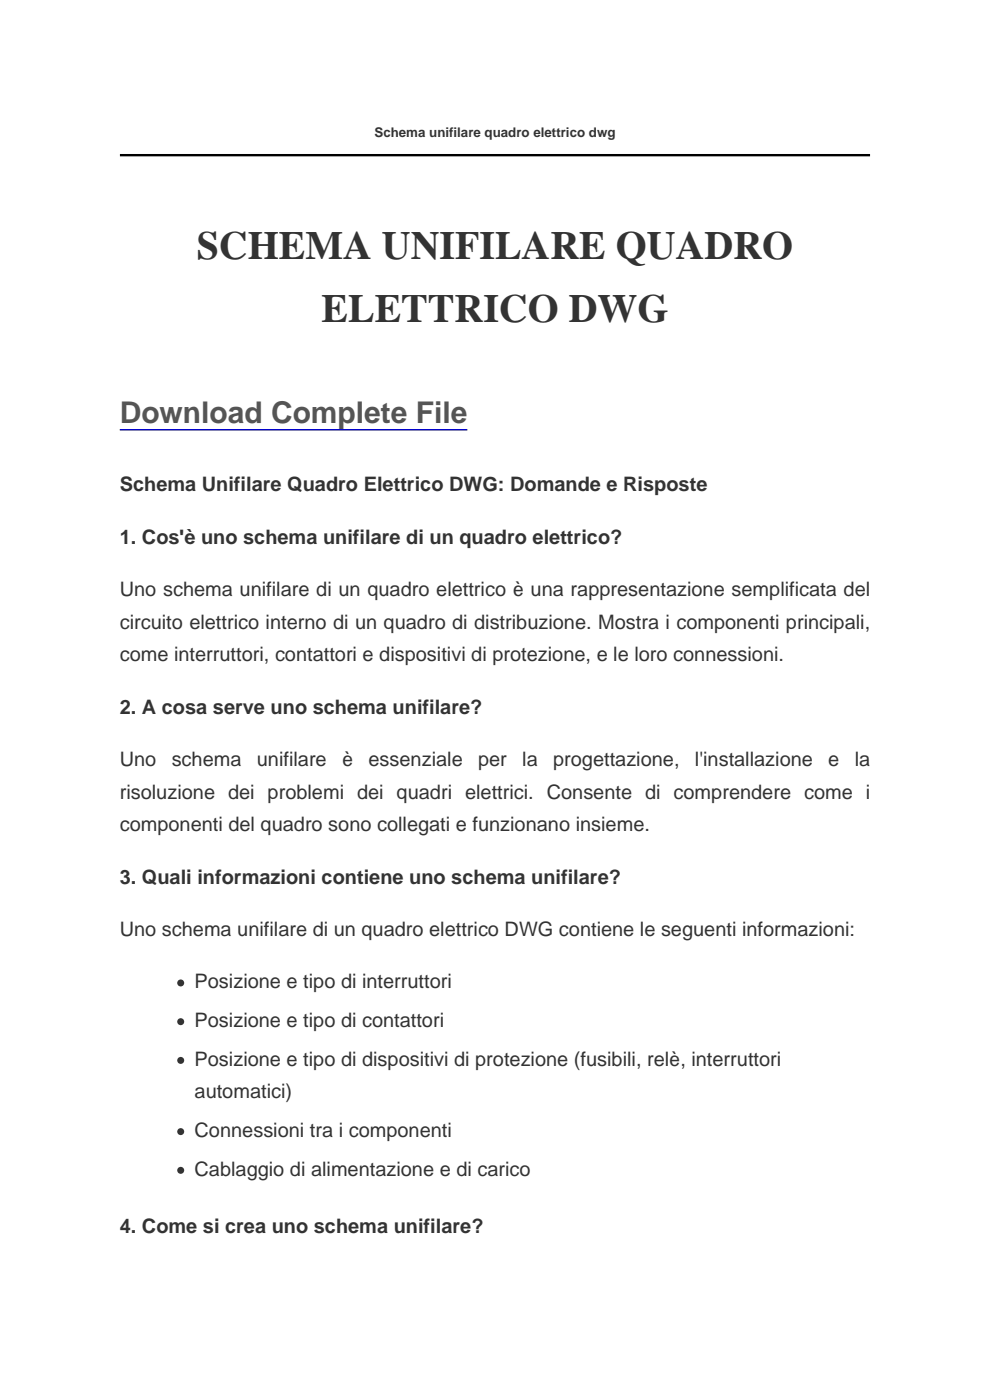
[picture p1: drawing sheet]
<svg xmlns="http://www.w3.org/2000/svg" width="210mm" height="297mm" viewBox="0 0 210 297" stroke-linecap="round" stroke-linejoin="round" font-family="sans-serif">
<defs><g id="words">
<g font-size="8.5" fill="#333">
<text x="41.7" y="54.9">SCHEMA UNIFILARE QUADRO</text>
<text x="68.2" y="68.3">ELETTRICO DWG</text>
</g>
<text font-size="6.3" fill="#555" x="25.4" y="89.8">Download Complete File</text>
<g font-size="4.2" fill="#333">
<text x="25.4" y="104.2">Schema Unifilare Quadro Elettrico DWG: Domande e Risposte</text>
<text x="25.4" y="115.4">1. Cos'è uno schema unifilare di un quadro elettrico?</text>
<text x="25.4" y="126.5">Uno schema unifilare di un quadro elettrico è una rappresentazione semplificata del</text>
<text x="25.4" y="133.4">circuito elettrico interno di un quadro di distribuzione. Mostra i componenti principali,</text>
<text x="25.4" y="140.3">come interruttori, contattori e dispositivi di protezione, e le loro connessioni.</text>
<text x="25.4" y="151.4">2. A cosa serve uno schema unifilare?</text>
<text x="25.4" y="162.5">Uno</text>
<text x="36.4" y="162.5">schema</text>
<text x="54.5" y="162.5">unifilare</text>
<text x="72.6" y="162.5">è</text>
<text x="78.2" y="162.5">essenziale</text>
<text x="101.4" y="162.5">per</text>
<text x="110.8" y="162.5">la</text>
<text x="117.3" y="162.5">progettazione,</text>
<text x="147.4" y="162.5">l'installazione</text>
<text x="175.7" y="162.5">e</text>
<text x="181.3" y="162.5">la</text>
<text x="25.4" y="169.4">risoluzione dei problemi dei quadri elettrici. Consente di comprendere come i</text>
<text x="25.4" y="176.3">componenti del quadro sono collegati e funzionano insieme.</text>
<text x="25.4" y="187.4">3. Quali informazioni contiene uno schema unifilare?</text>
<text x="25.4" y="198.6">Uno schema unifilare di un quadro elettrico DWG contiene le seguenti informazioni:</text>
<text x="41.3" y="209.7">Posizione e tipo di interruttori</text>
<text x="41.3" y="217.9">Posizione e tipo di contattori</text>
<text x="41.3" y="226.1">Posizione e tipo di dispositivi di protezione (fusibili, relè, interruttori</text>
<text x="41.3" y="233">automatici)</text>
<text x="41.3" y="241.2">Connessioni tra i componenti</text>
<text x="41.3" y="249.4">Cablaggio di alimentazione e di carico</text>
<text x="25.4" y="261.6">4. Come si crea uno schema unifilare?</text>
</g>
<text font-size="2.8" fill="#333" x="79.4" y="29.1">Schema unifilare quadro elettrico dwg</text>
</g></defs>
<path d="M25.4 32.9h159.2" fill="none" stroke="#000" stroke-width=".53"/>
<path d="M25.4 91.2h73.7" fill="none" stroke="#00c" stroke-width=".32"/>
<g fill="#333">
<circle cx="38.3" cy="208.5" r=".74"/>
<circle cx="38.3" cy="216.7" r=".74"/>
<circle cx="38.3" cy="225" r=".74"/>
<circle cx="38.3" cy="240.1" r=".74"/>
<circle cx="38.3" cy="248.3" r=".74"/>
</g>
<use href="#words"/>
</svg>
